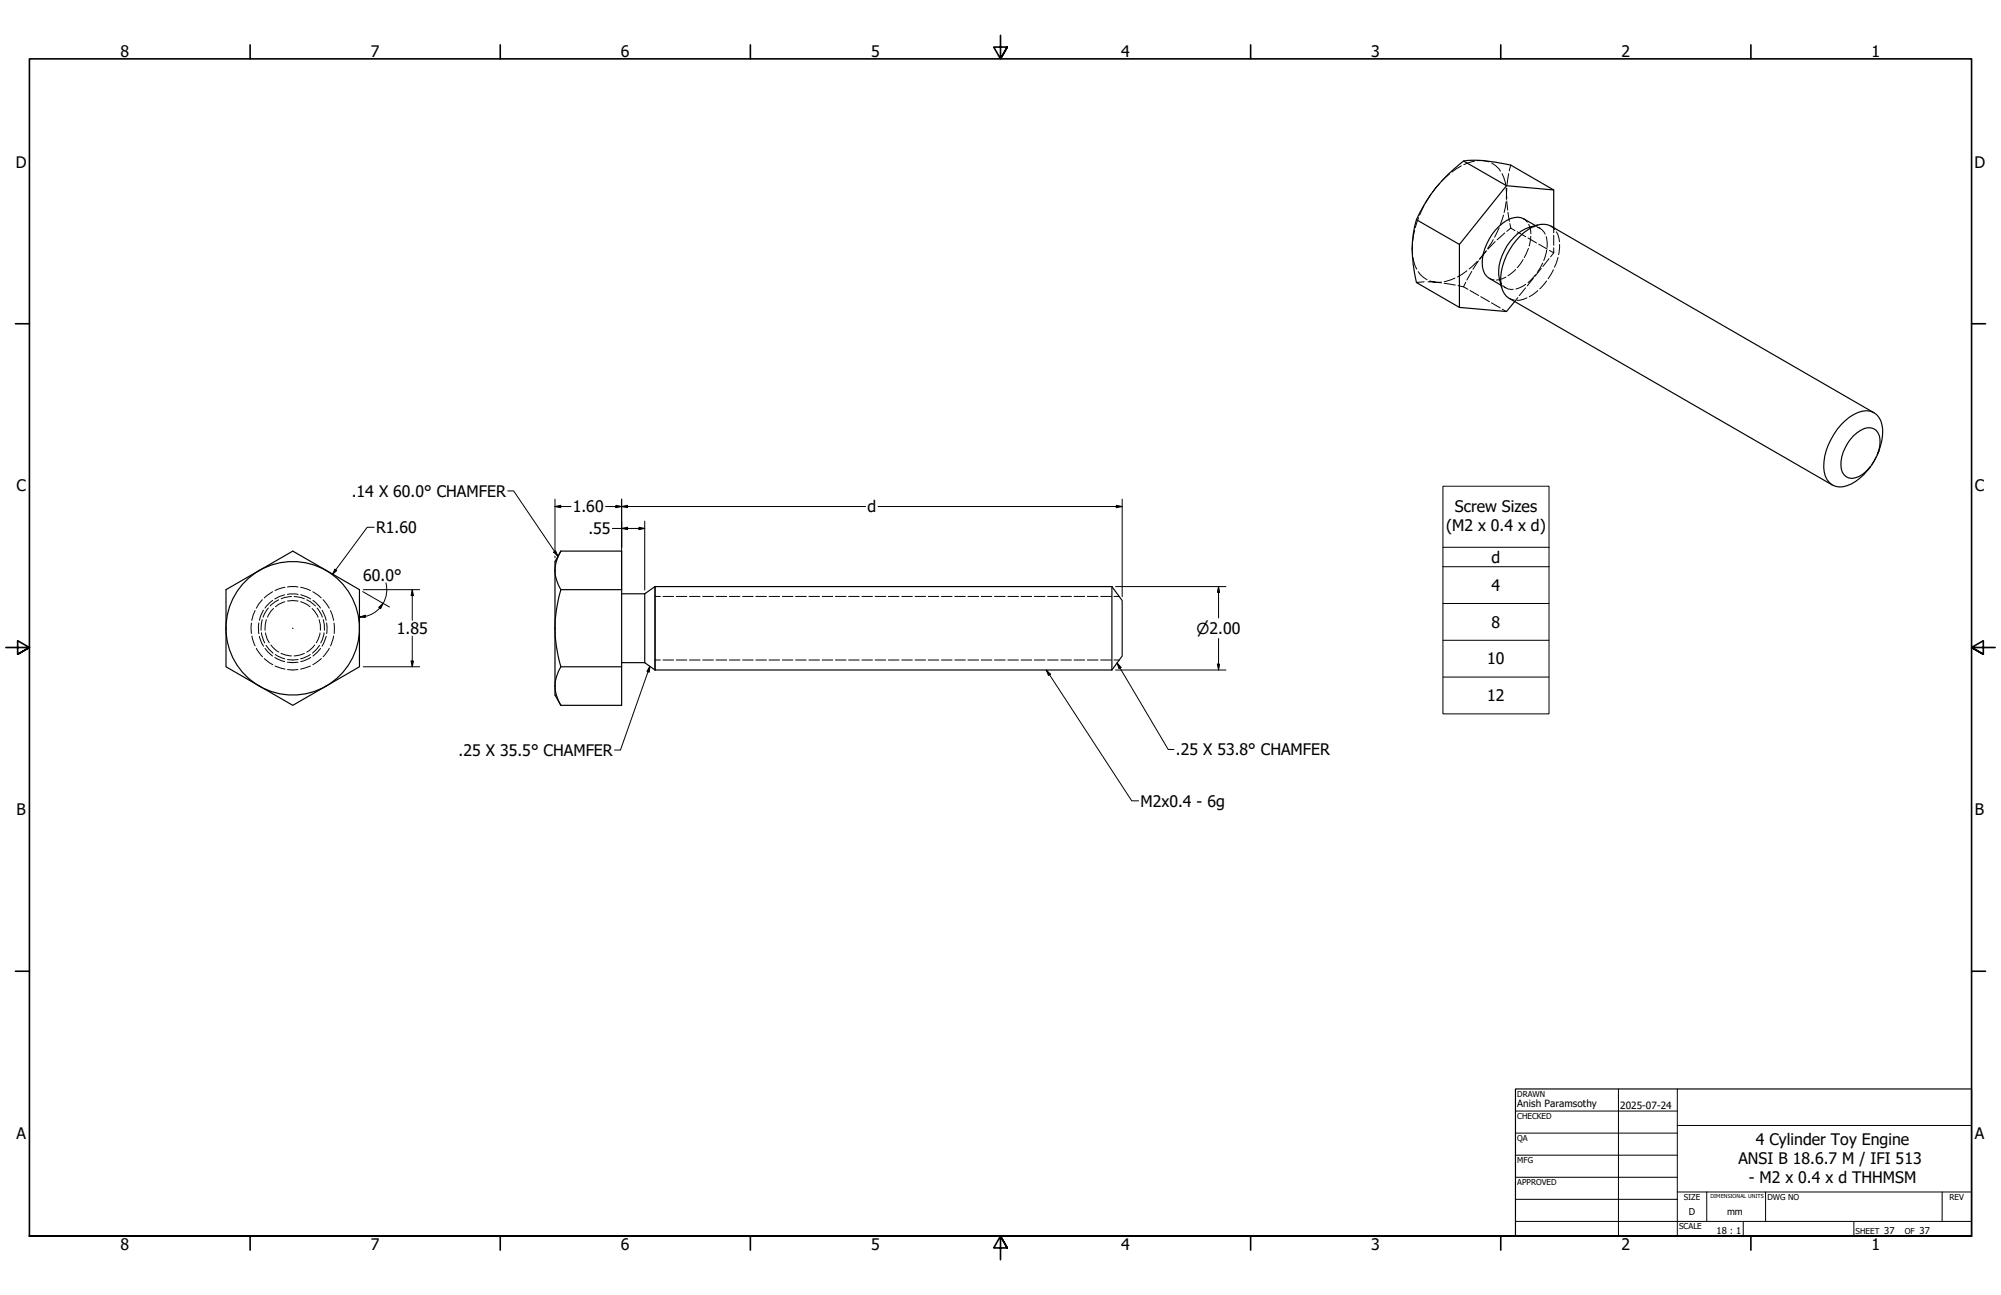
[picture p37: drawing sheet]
<svg xmlns="http://www.w3.org/2000/svg" width="864mm" height="559mm" viewBox="0 0 864 559" stroke-linecap="round" stroke-linejoin="round" font-family="sans-serif">
<defs><g id="words">
<g font-size="6.9">
<text x="52.1" y="24.4">8</text>
<text x="160" y="24.4">7</text>
<text x="268" y="24.4">6</text>
<text x="375.9" y="24.4">5</text>
<text x="483.9" y="24.4">4</text>
<text x="591.8" y="24.4">3</text>
<text x="699.8" y="24.4">2</text>
<text x="807.7" y="24.4">1</text>
<text x="6.9" y="72.3">D</text>
<text x="852.1" y="72.3">D</text>
<text x="7.1" y="212">C</text>
<text x="151.8" y="214.3">.14 X 60.0° CHAMFER</text>
<text x="852.4" y="212">C</text>
<text x="247.2" y="221.1">1.60</text>
<text x="374.4" y="221.1">d</text>
<text x="627.9" y="220.7">Screw Sizes</text>
<text x="162.3" y="230">R1.60</text>
<text x="253.9" y="230.5">.55</text>
<text x="624.1" y="229">(M2 x 0.4 x d)</text>
<text x="643.7" y="242.9">d</text>
<text x="156.8" y="250.6">60.0°</text>
<text x="643.8" y="255">4</text>
<text x="171.3" y="273.6">1.85</text>
<text x="643.8" y="270.8">8</text>
<text x="641.9" y="286.7">10</text>
<text x="641.9" y="302.6">12</text>
<text x="197.9" y="326.2">.25 X 35.5° CHAMFER</text>
<text x="507.5" y="325.9">.25 X 53.8° CHAMFER</text>
<text x="7.2" y="351.7">B</text>
<text x="492.2" y="348">M2x0.4 - 6g</text>
<text x="852.4" y="351.7">B</text>
<text x="7.1" y="491.4">A</text>
<text x="852.3" y="491.4">A</text>
<text x="757.7" y="494.2">4 Cylinder Toy Engine</text>
<text x="750.3" y="502.3">ANSI B 18.6.7 M / IFI 513</text>
<text x="754.7" y="510.6">- M2 x 0.4 x d THHMSM</text>
<text x="52.1" y="539.4">8</text>
<text x="160" y="539.4">7</text>
<text x="268" y="539.4">6</text>
<text x="375.9" y="539.4">5</text>
<text x="483.9" y="539.4">4</text>
<text x="591.8" y="539.4">3</text>
<text x="699.8" y="539.4">2</text>
<text x="807.7" y="539.4">1</text>
</g>
<text font-size="6.5" x="516.4" y="273.5">⌀2.00</text>
<g font-size="4.3">
<text x="654.8" y="477.8">Anish Paramsothy</text>
<text x="699.3" y="478.6">2025-07-24</text>
</g>
<g font-size="4.1">
<text x="728.9" y="524.1">D</text>
<text x="745.4" y="524.1">mm</text>
<text x="740.8" y="532.6">18 : 1</text>
<text x="813.2" y="532.6">37</text>
<text x="828.5" y="532.6">37</text>
</g>
<g font-size="3.5">
<text x="654.8" y="473.2">DRAWN</text>
<text x="654.8" y="482.8">CHECKED</text>
<text x="654.8" y="492.3">QA</text>
<text x="654.8" y="501.8">MFG</text>
<text x="654.8" y="511.4">APPROVED</text>
<text x="726.7" y="517.7">SIZE</text>
<text x="762.8" y="517.7">DWG NO</text>
<text x="841.4" y="517.7">REV</text>
<text x="724.7" y="530.4">SCALE</text>
<text x="800.9" y="532.6">SHEET</text>
<text x="822.1" y="532.6">OF</text>
</g>
<text font-size="2.3" x="738.3" y="516.9">DIMENSIONAL UNITS</text>
</g></defs>
<!-- layer: Hidden (ANSI) -->
<g fill="#000">
<circle cx="629.9" cy="95.6" r=".19"/>
<circle cx="239.5" cy="271.1" r=".19"/>
</g>
<!-- layer: Hidden Narrow (ANSI) -->
<g fill="none" stroke="#000" stroke-width=".43">
<path d="M120.3 258.8l-3.7 2.7M125.8 257.4l-2.9 .4-1.6 .6M126.9 257.4l2.9 .4 1.6 .6M132.4 258.8l1.6 .9 2.1 1.8M282.7 257.4h2.3M286.1 257.4h4.6M291.8 257.4h4.6M297.6 257.4h4.5M303.3 257.4h4.6M309.1 257.4h4.5M314.8 257.4h4.5M320.5 257.4h4.6"/>
<path d="M326.2 257.4h4.6M331.9 257.4h4.6M337.6 257.4h4.6M343.3 257.4h4.7M349.1 257.4h4.6M354.8 257.4h4.6M360.6 257.4h4.5M366.3 257.4h4.5M372 257.4h4.6M377.7 257.4h4.6M383.4 257.4h4.6M389.2 257.4h4.6"/>
<path d="M394.9 257.4h4.6M400.6 257.4h4.6M406.3 257.4h4.6M412.1 257.4h4.5M417.8 257.4h4.5M423.5 257.4h4.6M429.2 257.4h4.6M435 257.4h4.5M440.7 257.4h4.6M446.4 257.4h4.6M452.1 257.4h4.6M457.8 257.4h4.6"/>
<path d="M463.5 257.4h4.6M469.3 257.4h4.6M475 257.4h4.6M480.8 257.4h2.2M112.8 273l1.4 4.4M113.2 267.4l-.5 4.6M114.8 278.4l3.1 3.4M115.8 262.4l-2.3 3.9M136.8 262.4l2.3 3.9M137.9 278.4l-3 3.4M139.5 267.4l.5 2v2.6M139.8 273l-.7 3.2-.7 1.2"/>
<path d="M118.8 282.4l4.1 1.9M124.1 284.6h4.6M133.9 282.4l-4.2 1.9M282.7 284.8h2.3M286.1 284.8h4.6M291.8 284.8h4.6M297.6 284.8h4.5M303.3 284.8h4.6M309.1 284.8h4.5M314.8 284.8h4.5M320.5 284.8h4.6M326.2 284.8h4.6"/>
<path d="M331.9 284.8h4.6M337.6 284.8h4.6M343.3 284.8h4.7M349.1 284.8h4.6M354.8 284.8h4.6M360.6 284.8h4.5M366.3 284.8h4.5M372 284.8h4.6M377.7 284.8h4.6M383.4 284.8h4.6M389.2 284.8h4.6M394.9 284.8h4.6"/>
<path d="M400.6 284.8h4.6M406.3 284.8h4.6M412.1 284.8h4.5M417.8 284.8h4.5M423.5 284.8h4.6M429.2 284.8h4.6M435 284.8h4.5M440.7 284.8h4.6M446.4 284.8h4.6M452.1 284.8h4.6M457.8 284.8h4.6M463.5 284.8h4.6"/>
<path d="M469.3 284.8h4.6M475 284.8h4.6M480.8 284.8h2.2"/>
</g>
<!-- layer: Visible (ANSI) -->
<g fill="none" stroke="#000" stroke-width=".51">
<path d="M631.6 69.5l18.6 10.6 20.4 1.9M650.2 80.1l-20.3 25.4-18.6-10.7M662.7 97.3l-5.1-2.9a8.5 8.5 0 0 0-9 1.9 22.8 22.8 0 0 0-8.8 18.9 6.3 6.3 0 0 0 3 4.9l5 3M663.6 97.1a21 21 0 0 0-16.6 17.5 17.3 17.3 0 0 0 1.1 9.4M670.6 98.3v-16.3l-18.6-10.8a55.5 55.5 0 0 0-20.4-1.7 61.2 61.2 0 0 0-20.7 26.9 51.1 51.1 0 0 0 .4 25.5l18.6 10.8M629.9 105.5v27.2l20.3 1.7 3.5-4.3M808.8 178.1l-139.4-80.5a9.4 9.4 0 0 0-9.9 1.5 26.7 26.7 0 0 0-11.5 24.4 7.7 7.7 0 0 0 3.4 5.3l139.4 80.5M800 188a8.3 8.3 0 0 1 8.5-3.1 6.7 6.7 0 0 1 2.7 8 18.8 18.8 0 0 1-9 12.8 5 5 0 0 1-5.4 0 5 5 0 0 1-2.3-4.9 17.9 17.9 0 0 1 5.5-12.8zM810.3 196.1a20.5 20.5 0 0 0 1.4-14.6 6.9 6.9 0 0 0-9.7-3.6 26.8 26.8 0 0 0-14.8 21.3 9.3 9.3 0 0 0 4.8 10.6 11.9 11.9 0 0 0 10.6-3.4l1.9-1.7 2.6-3.2M242.1 237.8a14.9 14.9 0 0 0 0 16.6M242.1 237.8h26.2v16.6h-26.2M242.1 237.8l-2.6 4.5v57.6l2.6 4.5"/>
<path d="M97.5 254.4l28.9-16.6 28.7 16.6v33.3l-28.7 16.7-28.9-16.7zM242.1 254.4a55.8 55.8 0 0 0 0 33.3 14.9 14.9 0 0 0 0 16.7M268.3 254.4v50h-26.2M268.3 256.2h10M278.3 256.2v29.7M282.7 253.1v36M282.7 253.1h197.2M282.7 253.1l-4.4 3.1M479.9 253.1l4.4 6v24l-4.4 6M479.9 253.1v36M242.1 287.7h26.2M268.3 285.9h10"/>
<path d="M278.3 285.9l4.4 3.2M282.7 289.1h197.2"/>
<circle cx="126.3" cy="271.1" r=".03"/>
<circle cx="126.3" cy="271.1" r="28.8"/>
</g>
<!-- layer: Hidden (ANSI) -->
<g fill="none" stroke="#000" stroke-width=".43">
<path d="M621.3 79.2l-3 3.7M625.7 75l-3.7 3.3M630.7 71.6l-4.1 2.6M636.4 69.5l-4.6 1.6M637.6 69.3h2.4l2.6 .6M643.8 70.4a10 10 0 0 1 3.8 3.5M648.3 74.9l1.6 5M651.1 74.9l-.7 5.1M652 71.2l-.6 2.5M610.6 99.4l-.9 4.5M612.3 93.9l-1.5 4.3M614.6 88.7l-2 4.1"/>
<path d="M617.6 83.8l-2.4 3.9M647 98.2l-2 4.2M648.9 92.8l-1.5 4.4M650 87.2l-.8 4.5M650 81.2l.2 2.6M650.2 83.8l.1 1.9M650.2 83.8l-.1 2.3M650.3 86.7l.4 4M650.3 81.2l-.1 2.6M650.8 91.6l.6 3.9M651.6 96.5l.4 1.9M652 98.4l-1.7 1.4"/>
<path d="M652 98.4l1.9 1.1M657.6 94.4l1.6 1.5M659.8 96.8l.9 4.1M662.2 97.9l-2.2 .2M662.7 97.3l.7 .4M663.4 98a5.2 5.2 0 0 1 3.5 3M664 98.1l.7 .4M669.4 97.6l1.7 1.5M670.6 98.3v2.2M609.6 105v4.9M609.9 111.2l.8 3.4 .7 1.5M612.1 117.2l2.1 2.4 1.7 1.1"/>
<path d="M633.1 116.8l-4.1 2.7M635.2 117.1l-2.1 3.7M637.6 112.8l-3.6 3.3M638.1 112.6l-2.4 3.6M640 110l-1.3 1.8M640 110l-1.6 1.9M641.4 108.2l-1.4 1.8M641.5 108.3l-1.5 1.7M644.5 103.4l-2.5 3.9M645.3 104.3l-3.1 3.2M649.4 100.5l-3.3 3M649.9 119.6l-4 1.2"/>
<path d="M654.1 116.3l-3.3 2.7M654.8 100l3.7 2.2M657.4 112l-2.6 3.5M659.4 102.7l3.7 2.1M659.6 107.2l-1.7 3.9M660.7 102l-.7 4.2M662.7 118.6l-3.3 3.4M664.1 105.3l3.7 2.2M665.2 115.8l-2.7 3.4M665.8 113.5l-2.4 4.2M667.3 102.1l.4 4.7M667.5 107.9l-1.3 4.6"/>
<path d="M668.5 111.6l-2.6 3.4M668.7 108.1l1.9 1M670.4 116.4l-2.3 3.9M670.6 101.5v4.4M670.6 106.9v2.2M670.6 109.1l-1.4 1.7M671.7 100l.6 1.2 .7 3.1M672.4 111.1l-1.5 4.2M673.1 105.5l-.4 4.4M614.6 121.6l-3.3 .3M617.1 121.2l2.5 .6-3.3-.2M622.1 121.7l-2.5 .1 2.5 .2"/>
<path d="M623.3 122.2l4.8 .8M627.9 120l-4.6 1.5M629.3 123.3l2.3 .5M631.6 123.8l1.9 1M632.6 121.8l-1 2M634.4 125.3l3.8 2.2M639.1 128l3.7 2.2M642.8 120.1l2 .7M643.7 130.7l3.7 2.1M647.1 120.3l1 2.2M647.8 123.1l.7 .3M648.3 133.4l1.9 1"/>
<path d="M648.8 123.4a4.8 4.8 0 0 0 4.3 1.4M649.2 123.8l.7 .4M651.4 128.8l2.1 .7M655.1 128.4l-1.4 1.7M658.4 124.2l-2.7 3.4M658.5 122.7l-1.5 .9-2.8 1.1M659 128.5l-3 1-1.3 .1M661.8 120l-2.7 3.4M663.7 125.4l-3.7 2.6M667.5 121.2l-3 3.5M809.7 197.2l-1.9 3.3M810.9 194.6l-.8 1.7"/>
<path d="M807.3 201.2l-1.2 1.6M113.2 258.8l-2.6 3.6M117.7 255.3l-3.7 2.7M117.7 259.1l-3.3 3.3M122.9 256.7l-4.3 1.7M122.9 259.7l-2.7 1.1-1.3 1M123 253.4l-4.3 1.4M124 256.5h4.7M124.1 259.3h4.6M124.1 253.3h4.5M129.7 259.7l2.8 1.1 1.3 1M129.7 253.4l4.3 1.4"/>
<path d="M129.8 256.7l4.3 1.7M135 255.3l3.6 2.7M135.1 259.1l3.2 3.3M139.4 258.8l2.7 3.6M108.5 268.9v4.5M108.7 274.4l1.4 4.3M110.1 263.5l-1.5 4.2M110.6 279.7l2.7 3.7M111.7 268.8v4.6M112 274.6l.9 2.8 .8 1.4M113.7 263.3l-1.2 2.5-.5 1.9M114.4 279.8l3.2 3.3"/>
<path d="M114.6 273.1l.7 2.7 .9 1.6M114.9 267.4l-.5 4.6M116.9 278.3l2.4 2.5 1 .6M118 262.6l-1 1.1-1.6 2.6M134.7 262.6l1 1.1 1.6 2.6M135.8 278.3l-2.4 2.5-1 .6M137.7 267.4l.5 2.1v2.5M138.1 273.1l-.7 2.7-.9 1.6M138.4 279.8l-3.3 3.3M139 263.3l1.8 4.4M140.8 274.6l-1.8 4.2M141 268.8v4.6"/>
<path d="M142.1 279.7l-2.7 3.7M142.6 263.5l1.4 4.2M144 274.4l-1.4 4.3M144.1 268.9l.1 4.5M114 284.2l3.7 2.6M118.6 283.7l4.3 1.8M118.7 287.4l4.3 1.3M121.3 281.9l1.9 .7 2.6 .4M124 285.8h4.7M124.1 288.9h4.5M131.4 281.9l-1.9 .7-2.6 .4M134 287.4l-4.3 1.3"/>
<path d="M134.1 283.7l-4.3 1.8M138.7 284.2l-3.7 2.6"/>
</g>
<!-- layer: Border (ANSI) -->
<g fill="none" stroke="#000" stroke-width=".7">
<path d="M107.9 19.4v6M215.9 19.4v6M323.8 19.4v6M431.8 15.2v10.2l-2.9-5.1h5.8l-2.9 5.1 2.9-5.1M539.8 19.4v6M647.7 19.4v6M755.6 19.4v6M6.7 139.7h6M850.9 139.7h6M2.5 279.4h10.2l-5.1-2.9v5.8l5.1-2.9-5.1 2.9M861.1 279.4h-10.2l5.1-2.9v5.8l-5.1-2.9 5.1 2.9M6.7 419.1h6"/>
<path d="M850.9 419.1h6M12.7 533.4v-508h838.2v508h-838.2h838.2M107.9 533.4v6M215.9 533.4v6M323.8 533.4v6M434.7 538.5l-2.9-5.1 2.9 5.1h-5.8l2.9-5.1v10.2M539.8 533.4v6M647.7 533.4v6M755.6 533.4v6"/>
</g>
<!-- layer: Title (ANSI) -->
<g fill="none" stroke="#000" stroke-width=".43">
<path d="M654 479.4h69.9M698.5 469.9v63.5M723.9 469.9v63.5M654 488.9h69.9M654 498.5h69.9M723.9 485.6h127M654 508h69.9M654 517.5h69.9M723.9 514.3h127M736.6 514.3v12.7M762 514.3v12.7M838.2 514.3v12.7"/>
<path d="M654 527h196.9M752.3 527v6.4M800.1 527v6.4"/>
</g>
<path d="M654 469.9h196.9v63.5h-196.9z" fill="none" stroke="#000" stroke-width=".51"/>
<!-- layer: Dimension (ANSI) -->
<g fill="none" stroke="#000" stroke-width=".43">
<path d="M239.5 218.6l2.5-.5v1zM239.5 218.6h6.9M239.5 215.4v22.6M261.4 218.6h112.2M265.8 218.1l2.5 .5-2.5 .5zM268.3 218.6l2.5-.5v1zM268.3 215.4v39.2M379 218.6h105.3M481.8 218.1l2.5 .5-2.5 .5zM484.3 215.4v42.1M161.5 227.5h-3l-15.1 20.4M239.5 240v.7"/>
<path d="M264.3 228h14M268.3 228l2.5-.5v1zM275.8 227.5l2.5 .5-2.5 .5zM278.3 224.9v29.7M144.5 245.6l.9 .6-2 1.7zM156.5 255.3l11.6 6.6M156.8 254.4h24.3M166.6 251.5a11.8 11.8 0 0 1-4.5 12.5l-3.7 1.8-3.3 .5M177.9 254.4l.5 2.6h-1zM177.9 254.4v13.3M481.5 253.1h47.6M525.9 253.1l.5 2.5h-1z"/>
<path d="M525.9 253.1v13.5M155.1 266.3l2.5-.8 .1 .9zM163.4 262.1l2-1.8-1.1 2.3zM177.9 274.5v13.2M525.9 275.5v13.6M156.8 287.7h24.3M177.4 285.2h1l-.5 2.5zM481.5 289.1h47.6M525.4 286.6h1l-.5 2.5z"/>
</g>
<g fill="#000">
<path d="M239.5 218.6l2.5-.5v1zM265.8 218.1l2.5 .5-2.5 .5zM268.3 218.6l2.5-.5v1zM481.8 218.1l2.5 .5-2.5 .5zM268.3 228l2.5-.5v1zM275.8 227.5l2.5 .5-2.5 .5zM144.5 245.6l.9 .6-2 1.7zM177.9 254.4l.5 2.6h-1zM525.9 253.1l.5 2.5h-1zM155.1 266.3l2.5-.8 .1 .9zM163.4 262.1l2-1.8-1.1 2.3zM177.4 285.2h1l-.5 2.5z"/>
<path d="M525.4 286.6h1l-.5 2.5z"/>
</g>
<!-- layer: Symbol (ANSI) -->
<g fill="none" stroke="#000" stroke-width=".43">
<path d="M219.1 211.8h2.6l19.1 28.2M239 238.3l.8-.6 1 2.3zM622.7 236.2v-26.4h45.8v26.4M668.5 236.2h-45.8v8.3M668.5 236.2v8.3M622.7 244.5v63.5h45.8v-63.5M622.7 244.5h45.8M622.7 260.4h45.8M622.7 276.3h45.8M280.5 287.5l-.3 2.5-1-.3zM280.5 287.5l-12.7 36.2h-2.6M451.5 289.1l1.8 1.8-.8 .6z"/>
<path d="M451.5 289.1l36.9 56.5h3M482.1 286.1l1.7 1.9-.9 .5zM482.1 286.1l22.1 37.3h2.5M622.7 292.2h45.8"/>
</g>
<path d="M239 238.3l.8-.6 1 2.3zM280.5 287.5l-.3 2.5-1-.3zM451.5 289.1l1.8 1.8-.8 .6zM482.1 286.1l1.7 1.9-.9 .5z" fill="#000"/>
<use href="#words"/>
</svg>
